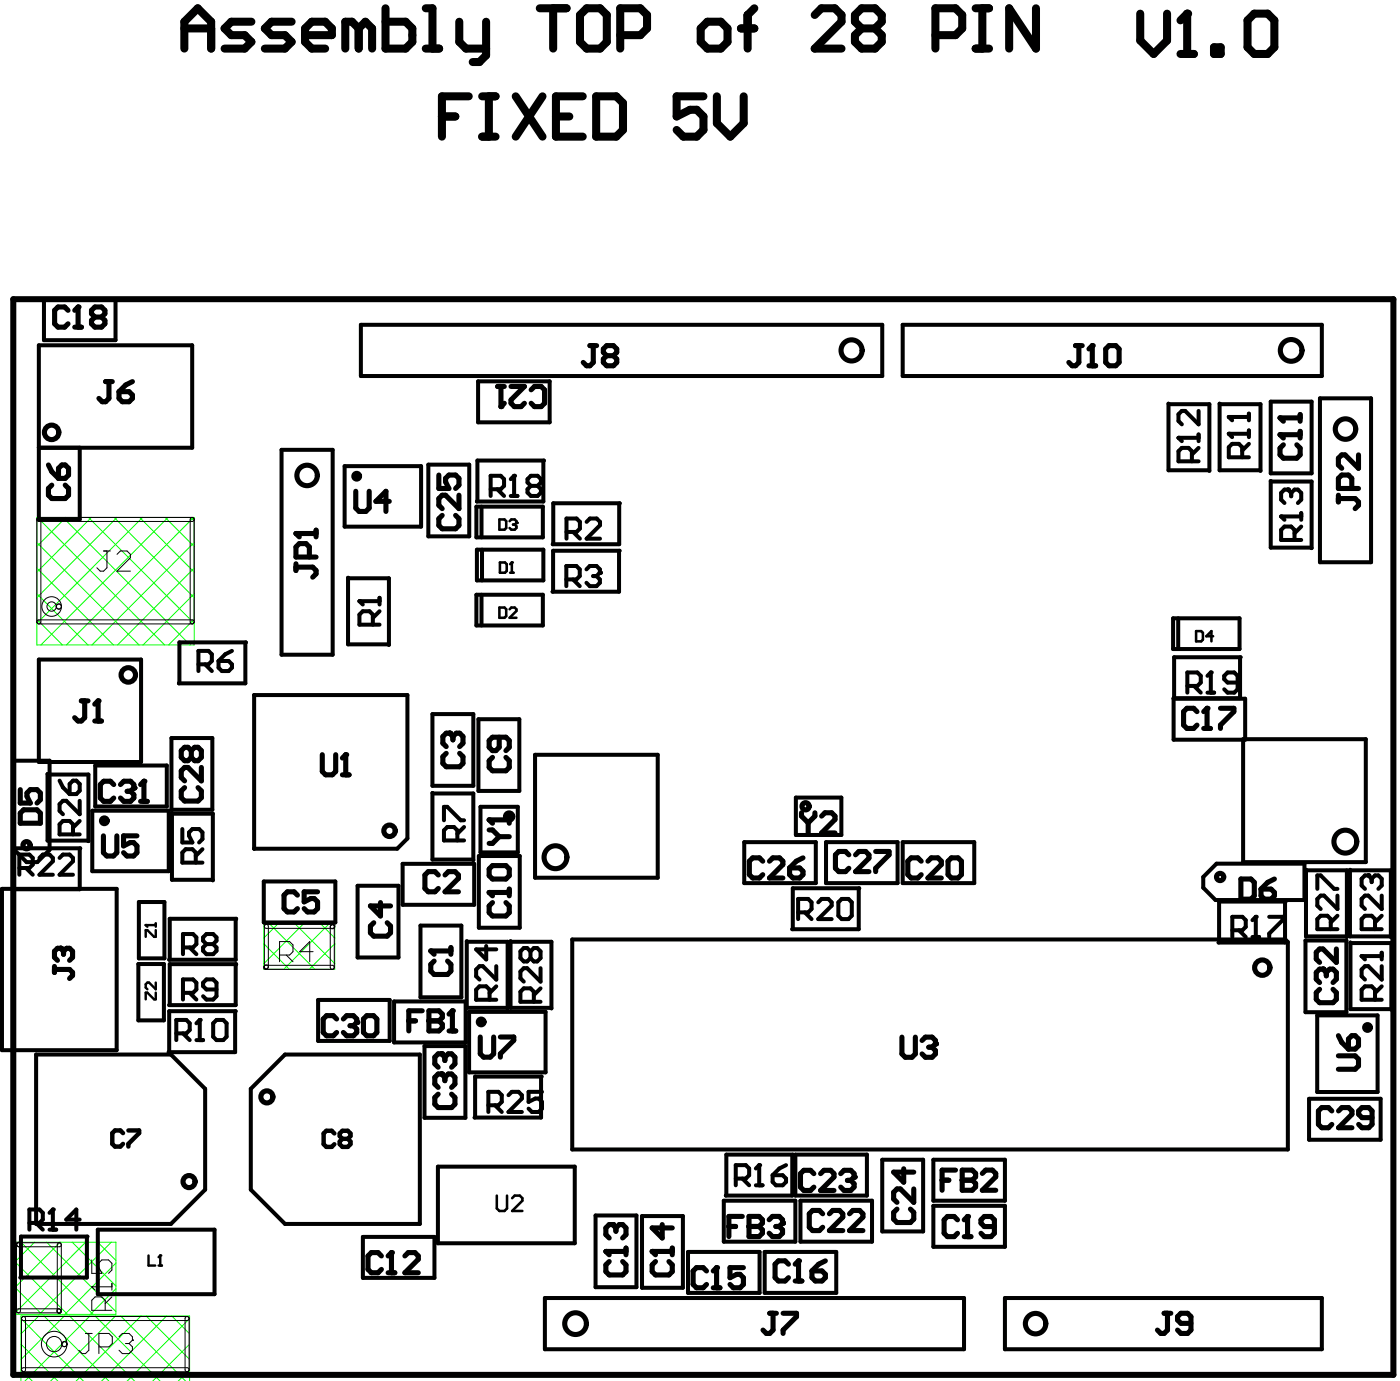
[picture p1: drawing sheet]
<svg xmlns="http://www.w3.org/2000/svg" width="231mm" height="228mm" viewBox="0 0 231 228" stroke-linecap="round" stroke-linejoin="round" font-family="sans-serif">
<g fill="none" stroke="#0f0" stroke-width=".17">
<path d="M6.1 85.4h26v21h-26zM6.1 98l8.4 8.4M6.1 93.8l12.6 12.6M6.1 89.5l16.9 16.9M6.2 85.4l21 21M6.7 85.4l-.6 .6M10.4 85.4l21 21M10.9 85.4l-4.8 4.8M14.6 85.4l17.5 17.5M15.1 85.4l-9 9M18.8 85.4l13.3 13.2M19.3 85.4l-13.2 13.2"/>
<path d="M23 85.4l9.1 9M23.5 85.4l-17.4 17.5M27.3 85.4l4.8 4.8M27.7 85.4l-21 21M31.5 85.4l.6 .6M32 85.4l-21 21M32.1 98l-8.5 8.4M32.1 93.8l-12.7 12.6M32.1 89.5l-16.9 16.9M6.1 102.2l4.2 4.2M32.1 102.2l-4.3 4.2M43.5 152.5h11.8v7.5h-11.8z"/>
<path d="M43.5 155.7l4.3 4.3M44.6 152.5l7.4 7.5M45.8 152.5l-2.3 2.3M48.8 152.5l6.5 6.5M50 152.5l-6.5 6.5M53 152.5l2.3 2.3M54.2 152.5l-7.4 7.5M55.3 155.7l-4.3 4.3M2.7 205h16.4v11.9h-16.4zM2.7 212.7l4.2 4.2M2.7 208.4l8.4 8.5M3.5 217.6l10.3 10.3"/>
<path d="M3.5 205l11.9 11.9M5.7 205l-3 3M6.4 217.2l-2.9 2.9M7.3 217.2l10.7 10.7M7.7 205l11.4 11.5M9.9 205l-7.2 7.2M10.6 217.2l-7.1 7.1M11.5 217.2l10.7 10.7M11.9 205l7.2 7.2M14.1 205l-11.4 11.5M14.8 217.2l-10.7 10.7M15.7 217.2l10.8 10.7"/>
<path d="M16.1 205l3 3M18.4 205l-11.9 11.9M19.1 217.2l-10.8 10.7M19.1 212.7l-4.2 4.2M19.1 208.4l-8.4 8.5M19.9 217.2l10.8 10.7M23.3 217.2l-10.8 10.7M24.1 217.2l7.2 7.1M27.5 217.2l-10.8 10.7M28.3 217.2l3 2.9M31.3 217.6l-10.3 10.3M3.5 227.9v-10.7h27.8v10.7"/>
<path d="M3.5 226l1.9 1.9M3.5 221.8l6.1 6.1M31.3 226l-1.9 1.9M31.3 221.8l-6.1 6.1"/>
</g>
<path d="M2.2 49.4h227.8v177.5h-227.8z" fill="none" stroke="#000" stroke-width="1"/>
<g fill="none" stroke="#000" stroke-width=".66">
<path d="M7.3 49.4h11.8v6.7h-11.8zM59.6 53.6h86v8.5h-86zM149 53.6h69.2v8.5h-69.2zM6.4 73.9h25.3v-16.9h-25.3v28.7h6.8v-11.8M46.5 74.2h8.4v33.8h-8.4zM56.9 76.9h12.6v10h-12.6zM70.7 76.7h6.7v11.8h-6.7zM78.8 76h11l-.1 .1v6.7h-11l.1-.1zM78.9 62.9h11.8v6.8h-11.8zM84.3 79.1l.6-.6v3.3M192.9 66.6v.1h6.7v11l-.1-.1h-6.6zM196.7 76.1v-1.6l-.5-.6h-1.1l-.6 .6v1.6h3.3"/>
<path d="M197.8 67.8v2.2l-2.2-2.2h-.5l-.6 .6v1.1l.6 .5M197.8 72.2h-3.3l.6 .6M197.8 73.9l-1.1 1.1M197.8 71.7v1.1M201.3 66.6l.1 .1h6.6v11v-.1h-6.7zM205 75.5v-1.7l-.5-.6h-1.1l-.6 .6v1.7h3.3M206.1 71.6h-3.3l.6 .5M206.1 73.2l-1.1 1.2M206.1 68.3v1.1M206.1 71v1.1M206.1 68.8h-3.3l.6 .6M209.7 79.4l.1 .1h6.7v11l-.1-.1h-6.7z"/>
<path d="M209.7 66.3h6.8v11.8h-6.8zM217.9 65.7h8.4v27.1h-8.4zM57.4 95.3l.1 .1h6.7v11l-.1-.1h-6.7zM62.6 99.2h-3.3l.6 .6M62.6 98.6v1.2M78.6 98.1h11v5.1h-11zM78.6 83.6h11v5.1h-11zM78.7 90.7h11v5.1h-11zM79.5 83.6v5.1M79.5 98.1v5.1M79.6 90.7v5.1M81 80.7h1.6l.6-.5v-1.1l-.6-.6h-1.6v3.3"/>
<path d="M82.1 80.7l1.1 1.1M84.3 81.8h1.1M87.6 80.2l-.5-.6v-.5l.5-.6h1.1l.6 .6v.5l-.6 .6M87.6 80.2l-.5 .5v.6l.5 .5h1.1l.6-.5v-.6l-.6-.5M87.6 80.2h1.1M91.3 90.9h11l-.1 .1v6.6h-11h.1zM91.3 83h11l-.1 .1v6.7h-11l.1-.1zM93.5 95.6h1.6l.6-.5v-1.1l-.6-.6h-1.6v3.3M93.5 87.8h1.7l.5-.6v-1.1l-.5-.5h-1.7v3.3M94.6 95.6l1.1 1.1M94.6 87.8l1.1 1.1M96.8 94l.5-.6h1.2l.5 .6v.5l-.5 .6"/>
<path d="M96.8 86.1l.6-.5h1.1l.5 .5v.6l-2.2 2.2h2.2M97.9 95.1h.6M98.5 95.1l.5 .5v.6l-.5 .5h-1.2l-.5-.5M213.1 81.3l-.5-.5h-.6l-.6 .5v1.2l.6 .5M213.1 81.3l.6-.5h.5l.6 .5v1.2l-.6 .5M213.1 81.3v.6M213.7 89.1v-1.7l-.6-.5h-1.1l-.6 .5v1.7h3.4M214.8 85.2h-3.4l.6 .6M214.8 86.9l-1.1 1.1M214.8 84.7v1.1M6.4 108.8h16.9v16.9h-16.9zM29.6 106h11l-.1 .1v6.7h-11l.1-.1z"/>
<path d="M32.8 109.6h1.6l.6-.5v-1.1l-.6-.6h-1.6v3.3M33.9 109.6l1.1 1.1M36.1 109.1h1.6l.6 .5v.6l-.6 .5h-1.1l-.5-.5zM38.3 107.4l-1.1 .6-1.1 1.1M42 114.7h25.2v23.7l-1.6 1.7h-23.7zM42 114.7h-.1M61.5 103.1v-1.7l-.5-.5h-1.1l-.6 .5v1.7h3.3M62.6 100.9l-1.1 1.1M71.4 117.8h6.7v11.9h-6.7zM79 118.7h6.7v11.8h-6.7zM193.6 102h11v5.1h-11zM193.7 115.3h11.8v6.8h-11.8z"/>
<path d="M193.8 108.5h11h-.1v6.7h-11l.1-.1zM194.5 102v5.1M196 113.2h1.6l.6-.6v-1.1l-.6-.5h-1.6v3.3M197.1 113.2l1.1 1.1M199.3 111.5l.5-.5v3.3M199.3 114.3h1.1M204.3 112.6h-1.7l-.5-.5v-.6l.5-.5h1.1l.6 .5v2.2l-.6 .6h-1.1l-.5-.6M2.2 125.5h6v14.7l-2 2.1h-1.8l-2.2-2.2zM2.3 140h10.9v.1v6.6h-11h.1zM7.8 127.7l.1 .1h6.7v11l-.1-.1h-6.7zM9.8 128.8l.6 1.1 1.1 1.1M12 128.8h.6l.6 .6v1.1l-.6 .5h-1.1v-1.6z"/>
<path d="M12 137.7v-1.7l-.5-.5h-1.1l-.6 .5v1.7h3.4M13.2 132.2v2.2l-2.3-2.2h-.5l-.6 .5v1.1l.6 .6M13.2 135.5l-1.2 1.1M15.2 133.8h12.7v10h-12.7zM15.7 126.3h11.8v6.8h-11.8zM28.3 121.8h6.7v11.8h-6.7zM28.4 134.2l.1 .1h6.6v11l-.1-.1h-6.6zM30.1 136.8v2.2h1.7l-.6-1.1v-.5l.6-.6h1.1l.5 .6v1.1l-.5 .5M71.4 130.9h.1h6.6v11l-.1-.1h-6.6zM73.3 135.4v-2.3h.5l2.2 2.3h.6M75.5 138.7v-1.7l-.6-.5h-1.1l-.5 .5v1.7h3.3M76.6 136.5l-1.1 1.1"/>
<path d="M79.3 133.1h6.2v7.6h-6.2zM88.3 124.6h20.3v20.2h-20.3zM122.8 139h11.8v6.7h-11.8zM131.4 131.6h7.5v6.2h-7.5zM136.3 139h11.8v6.7h-11.8zM149 139h11.8v6.7h-11.8zM205.2 122h20.2v20.3h-20.2zM.3 146.7h19v26.6h-19zM3.2 143.2h1.7l.5-.5v-1.1l-.5-.6h-1.7v3.4M4.3 143.2l1.1 1.2M6.5 141.6l.6-.6h1.1l.5 .6v.5l-2.2 2.3h2.2M9.8 141.6l.6-.6h1.1l.5 .6v.5l-2.2 2.3h2.2"/>
<path d="M22.8 159.1h4.3v9.3h-4.3zM22.9 148.9h4.2v9.3h-4.2zM28 151.6h11l-.1 .1v6.7h-11l.1-.1zM28 159.1h11l-.1 .1v6.7h-11l.1-.1zM30.2 156.4h1.7l.5-.6v-1.1l-.5-.6h-1.7v3.4M31.3 156.4l1.1 1.1M32.3 142.4v-1.7l-.5-.6h-1.2l-.5 .6v1.7h3.3M33.4 140.1l-1.1 1.1M34.1 155.8l-.6-.6v-.5l.6-.6h1.1l.5 .6v.5l-.5 .6M34.1 155.8l-.6 .6v.5l.6 .6h1.1l.5-.6v-.5l-.5-.6M34.1 155.8h1.1M43.5 145.5h11.8v6.7h-11.8z"/>
<path d="M59 146.2h6.8v11.8h-6.8zM66.5 142.5h11.8v6.8h-11.8zM69.4 152.7h6.7v11.9h-6.7zM77 155.3l.1 .1h6.7v11l-.1-.1h-6.7zM79 141.3h6.8v11.8h-6.8zM80.2 156.1v2.2l-1.6-1.6h3.3M81.9 159.4v2.3l-2.2-2.3h-.6l-.5 .6v1.1l.5 .6M84.3 155.3v.1h6.7v11l-.1-.1h-6.6zM87.6 157l-.6-.6h-.6l-.5 .6v1.1l.5 .6h.6l.6-.6M87.6 157l.5-.6h.6l.5 .6v1.1l-.5 .6h-.6l-.5-.6M87.6 157v1.1M89.2 159.8v2.2l-2.2-2.2h-.6l-.5 .5v1.1l.5 .6"/>
<path d="M94.4 155h117.7l.5 .5v34.2h-118.2zM130.9 146.6h10.9l-.1 .1v6.6h-10.9h.1zM131.7 150.6h1.7l.5-.6v-1.1l-.5-.6h-1.7v3.4M132.8 150.6l1.1 1.1M135.1 148.9l.5-.6h1.1l.6 .6v.6l-2.2 2.2h2.2M138.9 148.3h1.1l.6 .6v2.2l-.6 .6h-1.1l-.5-.6v-2.2zM200.8 142.5h14.5v6h-14.7l-2-2v-1.8zM201.2 148.8h11l-.1 .1v6.6h-11h.1zM203.4 153.5h1.7l.5-.5v-1.2l-.5-.5h-1.7v3.3M204.5 153.5l1.1 1.1M206.7 151.8l.6-.5v3.3M206.7 154.6h1.1"/>
<path d="M209.5 151.3h2.2v.5l-2.2 2.3v.5M215.5 155.2h6.7v11.8h-6.7zM215.6 143.5v.1h6.7v11l-.1-.1h-6.6zM217.4 146.7v-2.2h.6l2.2 2.2h.5M219.6 153.3v-1.6l-.5-.6h-1.1l-.6 .6v1.6h3.3M220.7 147.8v2.2l-2.2-2.2h-.5l-.6 .5v1.2l.6 .5M220.7 151.1l-1.1 1.1M222.8 143.5l.1 .1h6.7v11l-.1-.1h-6.7zM222.9 155.5l.1 .1h6.6v11v-.1h-6.7zM226.4 145l-.6-.5h-.5l-.6 .5v1.1l.6 .6M226.4 145l.5-.5h.6l.6 .5v1.1l-.6 .6M226.4 145v.6"/>
<path d="M226.9 153.3v-1.6l-.5-.6h-1.1l-.6 .6v1.6h3.4M228.1 147.8v2.2l-2.3-2.2h-.5l-.6 .5v1.2l.6 .5M228.1 159.4v2.3l-2.3-2.3h-.5l-.6 .6v1.1l.6 .6M228.1 157.2v1.1M228.1 157.8h-3.4l.6 .5M228.1 151.1l-1.2 1.1M6 174h22.2l5.7 5.7v16.6l-5.7 5.7h-22.2zM27.9 166.9h11l-.1 .1v6.6h-11l.1-.1zM29.1 170.5h1.7l.5-.5v-1.1l-.5-.6h-1.7v3.3M30.2 163.8h1.7l.5-.5v-1.1l-.5-.6h-1.7v3.3M30.2 170.5l1.1 1.1M31.3 163.8l1.1 1.1"/>
<path d="M32.4 168.9l.6-.6v3.3M32.4 171.6h1.1M35.7 163.3h-1.6l-.6-.6v-.5l.6-.6h1.1l.5 .6v2.2l-.5 .5h-1.1l-.6-.5M35.7 168.3h1.1l.6 .6v2.2l-.6 .5h-1.1l-.5-.5v-2.2zM47 174h22.3v28h-22.3l-5.6-5.7v-16.6zM52.5 165h11.8v6.8h-11.8zM65 165.3h11.9v6.7h-11.9zM70.1 172.6h6.7v11.9h-6.7zM77.4 167h12.6v10h-12.6zM78.4 177.7h11h-.1v6.7h-11l.1-.1zM80.8 165v-1.7l-.6-.5h-1.1l-.5 .5v1.7h3.3M81.9 162.8l-1.1 1.1"/>
<path d="M88.1 165.3v-1.6l-.5-.6h-1.2l-.5 .6v1.6h3.3M89.2 163.1l-1.1 1.1M217.4 167.6h10v12.6h-10zM226.9 165v-1.7l-.5-.5h-1.1l-.6 .5v1.7h3.4M228.1 162.8l-1.2 1.1M72.3 192.5h22.6v12.7h-22.6zM80.6 182.4h1.7l.5-.6v-1.1l-.5-.5h-1.7v3.3M81.7 182.4l1.1 1.1M83.9 180.7l.6-.5h1.1l.5 .5v.6l-2.2 2.2h2.2M89.5 180.2h-2.3v1.6l1.1-.5h.6l.6 .5v1.1l-.6 .6h-1.1l-.6-.6M119.5 198.1h11.8v6.8h-11.8zM119.9 190.5h11l-.1 .1v6.7h-11l.1-.1z"/>
<path d="M121.4 194.5h1.7l.5-.6v-1.1l-.5-.5h-1.7v3.3M122.5 194.5l1.1 1.1M124.8 192.8l.5-.5v3.3M124.8 195.6h1.1M127.5 193.9h1.7l.5 .6v.5l-.5 .6h-1.1l-.6-.6zM129.7 192.3l-1.1 .5-1.1 1.1M131.3 190.5h11.8v6.8h-11.8zM132.1 198.1h11.8v6.8h-11.8zM145.6 191.4h6.8v11.8h-6.8zM154.1 191.4h11.8v6.7h-11.8zM154.1 199h11.8v6.7h-11.8zM216.1 181.3h11.8v6.8h-11.8z"/>
<path d="M3.5 204.1h10.9h-.1v6.7h-10.9l.1-.1zM4.9 201.8h1.6l.6-.5v-1.2l-.6-.5h-1.6v3.3M6 201.8l1.1 1.1M8.2 202.9h1.1M8.2 200.1l.5-.5v3.3M13.2 201.3h-2.3l1.7-1.7v3.3M16.1 202.9h19.3v10.7h-19.3zM59.9 204.1h11.8v6.8h-11.8zM89.9 214.2h69.2v8.5h-69.2zM98.3 200.6h6.7v11.8h-6.7zM106 200.7h6.7v11.8h-6.7zM113.6 206.6h11.8v6.8h-11.8z"/>
<path d="M126.2 206.6h11.8v6.8h-11.8zM165.9 214.2h52.3v8.5h-52.3z"/>
</g>
<g fill="none" stroke="#000" stroke-width=".17">
<path d="M6.2 85.4h25.5a.33 .33 0 0 1 .4 .3 .33 .33 0 0 1-.4 .4h-25.3a.33 .33 0 0 1-.3-.3 .33 .33 0 0 1 .1-.4zM6.2 85.4a.33 .33 0 0 1 .5 .3v16.9a.33 .33 0 0 1-.3 .4 .33 .33 0 0 1-.3-.4v-16.9zM17.1 90.9h1.1M17.7 90.9v2.8l-.6 .6h-.6l-.5-.6M19.3 91.5l.6-.6h1.1l.5 .6v.5l-2.2 2.3h2.2M31.6 85.4a.33 .33 0 0 1 .5 .3v16.9a.33 .33 0 0 1-.4 .4 .33 .33 0 0 1-.3-.4v-16.9zM6.2 102.3h25.5a.33 .33 0 0 1 .4 .3 .33 .33 0 0 1-.4 .4h-25.3a.33 .33 0 0 1-.3-.3 .33 .33 0 0 1 .1-.4zM43.7 159.3h11.1a.33 .33 0 0 1 .4 .3 .33 .33 0 0 1-.4 .4h-10.9a.33 .33 0 0 1-.3-.3 .33 .33 0 0 1 .1-.4zM43.8 152.6a.33 .33 0 0 1 .5 .3v6.6a.33 .33 0 0 1-.3 .4 .33 .33 0 0 1-.4-.4v-6.6zM43.8 152.6l11.1-.1a.33 .33 0 0 1 .4 .4 .33 .33 0 0 1-.4 .3h-10.9a.33 .33 0 0 1-.4-.2 .33 .33 0 0 1 .2-.4zM46.1 157.6h1.7l.6-.6v-1.1l-.6-.5h-1.7v3.3M47.2 157.6l1.2 1.1"/>
<path d="M51.7 157h-2.2l1.6-1.6v3.3M54.7 152.7a.33 .33 0 0 1 .5 .3v6.6a.33 .33 0 0 1-.4 .4 .33 .33 0 0 1-.3-.4v-6.6zM2.9 216h6.8a.33 .33 0 0 1 .3 .3 .33 .33 0 0 1-.3 .3h-6.7a.33 .33 0 0 1-.3-.2 .33 .33 0 0 1 .2-.4zM2.9 205a.33 .33 0 0 1 .5 .3v11a.33 .33 0 0 1-.4 .3 .33 .33 0 0 1-.3-.3v-11zM3 205.1h6.8a.33 .33 0 0 1 .3 .3 .33 .33 0 0 1-.3 .3h-6.7a.33 .33 0 0 1-.3-.2 .33 .33 0 0 1 .2-.4zM3.7 217.3h27.2a.33 .33 0 0 1 .3 .3 .33 .33 0 0 1-.3 .3h-27a.33 .33 0 0 1-.3-.2 .33 .33 0 0 1 .1-.4zM3.7 217.3a.33 .33 0 0 1 .5 .3v8.4a.33 .33 0 0 1-.3 .4 .33 .33 0 0 1-.4-.4v-8.4zM9.6 205.1a.33 .33 0 0 1 .5 .3v11a.33 .33 0 0 1-.3 .3 .33 .33 0 0 1-.3-.3v-11zM15.1 212.4h.1M15.1 207.9v2.2h1.7l-.5-1.1v-.5l.5-.6h1.1l.6 .6v1.1l-.6 .5M15.1 212.4l.6 .5M15.1 212.4h3.4"/>
<path d="M17.4 216.2v-1.6l-.6-.6h-1.1l-.6 .6v1.6h3.4M18.5 214l-1.1 1.1M18.5 211.8v1.1M30.7 217.3a.33 .33 0 0 1 .5 .3v8.4a.33 .33 0 0 1-.3 .4 .33 .33 0 0 1-.4-.4v-8.4zM3.7 225.7h27.2a.33 .33 0 0 1 .3 .3 .33 .33 0 0 1-.3 .4h-27a.33 .33 0 0 1-.3-.3 .33 .33 0 0 1 .1-.4zM14.1 220h1.1M14.7 220v2.8l-.6 .6h-.5l-.6-.6M16.3 222.3h1.7l.5-.6v-1.1l-.5-.6h-1.7v3.4M19.6 220.6l.6-.6h1.1l.6 .6v.6M20.7 221.7h.6M21.3 221.7l.6 .6v.5l-.6 .6h-1.1l-.6-.6M21.9 221.2h.1"/>
<path d="M21.9 221.2l-.6 .5"/>
<circle cx="8.5" cy="100.1" r="1.62"/>
<circle cx="8.5" cy="100.1" r=".77"/>
<circle cx="9.7" cy="100.1" r=".42"/>
<circle cx="43.9" cy="159.6" r=".37"/>
<circle cx="54.9" cy="152.9" r=".37"/>
<circle cx="3.1" cy="205.3" r=".37"/>
<circle cx="9.8" cy="216.3" r=".37"/>
<circle cx="8.9" cy="221.8" r="2.11"/>
<circle cx="8.9" cy="221.8" r="1.27"/>
<circle cx="10.6" cy="221.8" r=".42"/>
</g>
<g fill="none" stroke="#000" stroke-width=".84">
<path d="M11.2 51.2l-.5-.5h-1.1l-.6 .5v2.2l.6 .6h1.1l.5-.6M12.3 54h1.1M12.3 51.2l.6-.5v3.3M15.7 52.3l-.6-.5v-.6l.6-.5h1.1l.5 .5v.6l-.5 .5M15.7 52.3l-.6 .6v.5l.6 .6h1.1l.5-.6v-.5l-.5-.6M15.7 52.3h1.1M97.4 57h1.1M97.9 57v2.8l-.5 .6h-.6l-.5-.6M100.1 58.7l-.5-.6v-.5l.5-.6h1.1l.6 .6v.5l-.6 .6M100.1 58.7l-.5 .6v.5l.5 .6h1.1l.6-.6v-.5l-.6-.6M100.1 58.7h1.1M177.5 57h1.1"/>
<path d="M178.1 57v2.8l-.6 .6h-.5l-.6-.6M179.7 57.6l.6-.6v3.4M183 57h1.2l.5 .6v2.2l-.5 .6h-1.2l-.5-.6v-2.2zM8 76.7l.5 1.1 1.2 1.1M10.2 76.7h.6l.5 .6v1.1l-.5 .5h-1.1v-1.6zM17.4 63h1.1M18 63v2.7l-.6 .6h-.5l-.6-.6M19.6 64.6h1.7l.6 .6v.5l-.6 .6h-1.1l-.6-.6zM21.9 63l-1.1 .5-1.2 1.1M72.4 78.4v2.2h1.7l-.6-1.1v-.6l.6-.5h1.1l.6 .5v1.2l-.6 .5M82.1 63.8h1.1M82.7 63.8v3.3l.5-.6"/>
<path d="M84.3 63.8h2.3l-2.3 2.2v.5l.6 .6h1.1l.6-.6M87.7 64.3l.5-.5h1.1l.6 .5v2.2l-.6 .6h-1.1l-.5-.6M179.7 60.4h1.1M211.8 73.4l-.5 .6v1.1l.5 .5h2.2l.6-.5v-1.1l-.6-.6M214.6 68.4v1.1M214.6 71.2v1.1M214.6 71.7h-3.3l.5 .6M214.6 69h-3.3l.5 .5M224.2 75.1v2.2l-2.2-2.2h-.5l-.6 .5v1.1l.6 .6M8.5 80.1l-.5 .5v1.1l.5 .6h2.3l.5-.6v-1.1l-.5-.5M48.8 93v1.1M48.8 93.6h2.8l.6 .5v.6l-.6 .6"/>
<path d="M51.1 91.9v-1.6l-.6-.6h-1.1l-.6 .6v1.6h3.4M52.2 87.5v1.1M52.2 88h-3.4l.6 .6M58.7 81.1v2.7l.6 .6h1.1l.5-.6v-2.7M64.3 82.7h-2.3l1.7-1.6v3.3M73 85l-.6 .6v1.1l.6 .6h2.2l.6-.6v-1.1l-.6-.6M75.8 81.7v2.2l-2.3-2.2h-.5l-.6 .6v1.1l.6 .5M220.9 81.7v1.1M220.9 82.3h2.8l.5 .5v.6l-.5 .5M223.1 80.6v-1.7l-.5-.5h-1.1l-.6 .5v1.7h3.3M13.4 115.7h1.1M14 115.7v2.7l-.6 .6h-.5l-.6-.6"/>
<path d="M15.6 119h1.1M15.6 116.2l.6-.5v3.3M197.6 117.4l-.6-.5h-1.1l-.5 .5v2.3l.5 .5h1.1l.6-.5M198.7 117.4l.5-.5v3.3M201.4 116.9h2.3v.5l-2.3 2.3v.5M3.3 130.3v2.2h1.7l-.5-1.1v-.5l.5-.6h1.1l.6 .6v1.1l-.6 .5M3.9 133.6h2.2l.6 .6v1.7h-3.4v-1.7zM17.1 137.9v2.8l.5 .6h1.1l.6-.6v-2.8M18.8 129.5l-.6-.6h-1.1l-.5 .6v2.2l.5 .5h1.1l.6-.5M19.9 129.5l.5-.6h1.1l.6 .6v.5l-.6 .6M21 130.6h.5M21.5 130.6l.6 .5v.6l-.6 .5h-1.1l-.5-.5"/>
<path d="M22.6 137.9h-2.2v1.7l1.1-.6h.6l.5 .6v1.1l-.5 .6h-1.2l-.5-.6M23.2 132.2h1.1M23.2 129.5l.6-.6v3.3M30.5 130l-.6 .5v1.1l.6 .6h2.2l.5-.6v-1.1l-.5-.5M31.6 123.9l-.6-.6h-.5l-.6 .6v1.1l.6 .5h.5l.6-.5M31.6 123.9l.5-.6h.6l.5 .6v1.1l-.5 .5h-.6l-.5-.5M31.6 123.9v1.1M33.2 126.6v2.3l-2.2-2.3h-.5l-.6 .6v1.1l.6 .6M53.2 124.5v2.8l.5 .6h1.2l.5-.6v-2.8M56.5 127.9h1.1M56.5 125.1l.6-.6v3.4M73.6 124.3l-.5 .6v1.1l.5 .5h2.3l.5-.5v-1.1l-.5-.6"/>
<path d="M74.8 121.5l-.6-.5h-.6l-.5 .5v1.2l.5 .5M74.8 121.5l.5-.5h.6l.5 .5v1.2l-.5 .5M74.8 121.5v.6M80.7 137h.6l1.1 1.1M81.3 125l-.6 .5v1.1l.6 .6h2.2l.6-.6v-1.1l-.6-.5M82.4 121.7v1.6l-.6 .6h-.5l-.6-.6v-1.1l.6-.5h2.2l.6 .5v1.1l-.6 .6M82.4 138.1l-1.1 1.1h-.6M82.4 138.1h1.7M84.1 134.7v1.2M84.1 135.3h-3.4l.6 .6M132.3 134.1v.6l1.1 1.1M133.4 135.8v1.7"/>
<path d="M134.5 134.1v.6l-1.1 1.1M135.6 134.7l.6-.6h1.1l.5 .6v.5l-2.2 2.3h2.2M198.7 120.2h1.1M9 159.5v1M9 160h2.5l.5 .5v.5l-.5 .5M10.5 157l-.5-.5h-.5l-.5 .5v1l.5 .5M10.5 157l.5-.5h.5l.5 .5v1l-.5 .5M10.5 157v.5M49.1 147.7l-.6-.5h-1.1l-.5 .5v2.2l.5 .6h1.1l.6-.6M52.4 147.2h-2.2v1.6l1.1-.5h.6l.5 .5v1.1l-.5 .6h-1.1l-.6-.6M61.7 152.3l-.6 .5v1.1l.6 .6h2.2l.6-.6v-1.1l-.6-.5M62.8 148.9v2.3l-1.7-1.7h3.4"/>
<path d="M71.7 158.6l-.6 .5v1.2l.6 .5h2.2l.5-.5v-1.2l-.5-.5M72.3 144.4l-.5-.6h-1.1l-.6 .6v2.2l.6 .6h1.1l.5-.6M73.5 144.4l.5-.6h1.1l.6 .6v.5l-2.2 2.3h2.2M74.4 156.4v1.1M74.4 156.9h-3.3l.6 .6M81.3 142.8h2.2l.6 .6v1.1l-.6 .6h-2.2l-.6-.6v-1.1zM81.3 148.9l-.6 .6v1.1l.6 .6h2.2l.6-.6v-1.1l-.6-.6M84.1 146.7v1.1M84.1 147.3h-3.4l.6 .5M125.9 142.1l-.6-.5h-1.1l-.5 .5v2.2l.5 .6h1.1l.6-.6M127 142.1l.6-.5h1.1l.5 .5v.6l-2.2 2.2h2.2M130.3 143.2h1.7l.5 .6v.5l-.5 .6h-1.1l-.6-.6z"/>
<path d="M132.5 141.6l-1.1 .5-1.1 1.1M140.1 141.1l-.6-.6h-1.1l-.5 .6v2.2l.5 .5h1.1l.6-.5M141.2 141.1l.6-.6h1.1l.5 .6v.5l-2.2 2.2h2.2M144.5 140.5h2.2v.6l-2.2 2.2v.5M152 142.1l-.5-.5h-1.1l-.6 .5v2.2l.6 .6h1.1l.5-.6M153.2 142.1l.5-.5h1.1l.6 .5v.6l-2.2 2.2h2.2M157 141.6h1.1l.6 .5v2.2l-.6 .6h-1.1l-.5-.6v-2.2zM204.8 145.1h1.7l.5 .5v2.2l-.5 .6h-1.7zM208.1 146.7h1.7l.5 .6v.5l-.5 .6h-1.1l-.6-.6zM210.3 145.1l-1.1 .5-1.1 1.1M220.6 156.6v2.2l-2.2-2.2h-.6l-.6 .6v1.1l.6 .5M55.6 168.2l-.6-.6h-1.1l-.6 .6v2.2l.6 .5h1.1l.6-.5"/>
<path d="M56.7 168.2l.5-.6h1.1l.6 .6v.5l-.6 .6M57.8 169.3h.5M58.3 169.3l.6 .5v.6l-.6 .5h-1.1l-.5-.5M60.5 167.6h1.1l.6 .6v2.2l-.6 .5h-1.1l-.5-.5v-2.2zM67.5 168.5h1.1M69.7 166.8h-2.2v3.3M70.8 166.8h1.7l.5 .6v.5l-.5 .6 .5 .5v.6l-.5 .5h-1.7zM70.8 168.5h1.7M73.4 174.5l-.5-.6h-.6l-.5 .6v1.1l.5 .5M73.4 177.8l-.5-.6h-.6l-.5 .6v1.1l.5 .5M73.4 174.5l.6-.6h.5l.6 .6v1.1l-.6 .5M73.4 177.8l.6-.6h.5l.6 .6v1.1l-.6 .5"/>
<path d="M73.4 174.5v.5M73.4 177.8v.5M74.1 170.1h1.1M74.1 167.4l.6-.6v3.3M79.3 171.1v2.8l.5 .6h1.1l.6-.6v-2.8M82.6 171.1h2.2v.6l-2.2 2.2v.6M148.9 171.1v2.8l.5 .6h1.1l.6-.6v-2.8M152.2 171.7l.5-.6h1.1l.6 .6v.6l-.6 .5M153.3 172.8h.5M153.8 172.8l.6 .6v.5l-.6 .6h-1.1l-.5-.6M217.8 163.3l-.6 .5v1.1l.6 .6h2.2l.6-.6v-1.1l-.6-.5M218.9 160.5l-.5-.6h-.6l-.6 .6v1.1l.6 .5"/>
<path d="M218.9 160.5l.6-.6h.5l.6 .6v1.1l-.6 .5M218.9 160.5v.5M220.9 174.2h2.8l.5 .6v1.1l-.5 .6h-2.8M220.9 170.9l.6 1.1 1.1 1.1M223.1 170.9h.6l.5 .6v1.1l-.5 .5h-1.1v-1.6zM72.3 180.6l-.5 .5v1.1l.5 .6h2.2l.6-.6v-1.1l-.6-.5M134.3 193.7l-.5-.6h-1.1l-.6 .6v2.2l.6 .6h1.1l.5-.6M135.4 193.7l.6-.6h1.1l.6 .6v.5l-2.3 2.3h2.3M138.8 193.7l.5-.6h1.1l.6 .6v.5l-.6 .6M139.9 194.8h.5M140.4 194.8l.6 .5v.6l-.6 .6h-1.1l-.5-.6M148 199.5l-.5 .6v1.1l.5 .5h2.3l.5-.5v-1.1l-.5-.6"/>
<path d="M149.2 192.9v2.2l-1.7-1.7h3.3M150.8 196.2v2.2l-2.2-2.2h-.6l-.5 .6v1.1l.5 .5M155.5 194.8h1.1M157.7 193.1h-2.2v3.3M158.8 193.1h1.7l.5 .5v.6l-.5 .6 .5 .5v.6l-.5 .5h-1.7zM158.8 194.8h1.7M162.1 193.6l.6-.5h1.1l.5 .5v.6l-2.2 2.2h2.2M219.8 183.3l-.5-.5h-1.1l-.6 .5v2.2l.6 .6h1.1l.5-.6M220.9 183.3l.6-.5h1.1l.5 .5v.6l-2.2 2.2h2.2M226.5 184.4h-1.7l-.6-.5v-.6l.6-.5h1.1l.6 .5v2.2l-.6 .6h-1.1l-.6-.6M63 207.3l-.6-.6h-1.1l-.6 .6v2.2l.6 .5h1.1l.6-.5M64.1 210h1.1"/>
<path d="M64.1 207.3l.5-.6v3.3M66.8 207.3l.6-.6h1.1l.5 .6v.5l-2.2 2.2h2.2M100.6 208.2l-.6 .5v1.1l.6 .6h2.2l.5-.6v-1.1l-.5-.5M101.7 202.6l-.6-.5h-.5l-.6 .5v1.1l.6 .6M101.7 202.6l.5-.5h.6l.5 .5v1.1l-.5 .6M101.7 202.6v.6M103.3 206v1.1M103.3 206.5h-3.3l.6 .6M108.2 208.2l-.6 .5v1.1l.6 .6h2.2l.6-.6v-1.1l-.6-.5M109.3 202.1v2.2l-1.7-1.7h3.4M111 206.5h-3.4l.6 .6M111 206v1.1"/>
<path d="M116.6 209.7l-.5-.5h-1.1l-.6 .5v2.3l.6 .5h1.1l.5-.5M117.7 212.5h1.1M117.7 209.7l.6-.5v3.3M120.3 202.4h1.1M122.5 200.7h-2.2v3.4M122.7 209.2h-2.2v1.6l1.1-.5h.5l.6 .5v1.2l-.6 .5h-1.1l-.5-.5M123.6 200.7h1.7l.5 .6v.5l-.5 .6 .5 .6v.5l-.5 .6h-1.7zM123.6 202.4h1.7M126.9 201.3l.6-.6h1.1l.6 .6v.5l-.6 .6M127 216.7h1.1M127.6 216.7v2.8l-.6 .5h-.5l-.6-.5M128.1 202.4h.5"/>
<path d="M128.6 202.4l.6 .6v.5l-.6 .6h-1.1l-.6-.6M129.3 216.7h2.2v.6l-2.2 2.2v.5M130.1 208.6l-.5-.5h-1.1l-.6 .5v2.2l.6 .6h1.1l.5-.6M131.2 211.4h1.2M131.2 208.6l.6-.5v3.3M134 209.7h1.7l.5 .6v.5l-.5 .6h-1.1l-.6-.6zM135.8 200.3l-.6-.6h-1.1l-.5 .6v2.2l.5 .6h1.1l.6-.6M136.2 208.1l-1.1 .5-1.1 1.1M136.9 200.3l.5-.6h1.2l.5 .6v.6l-2.2 2.2h2.2M140.2 200.3l.6-.6h1.1l.5 .6v.6l-2.2 2.2h2.2M158 201.3l-.5-.6h-1.1l-.6 .6v2.2l.6 .6h1.1l.5-.6M159.1 204.1h1.2"/>
<path d="M159.1 201.3l.6-.6v3.4M164.1 202.4h-1.6l-.6-.5v-.6l.6-.6h1.1l.5 .6v2.2l-.5 .6h-1.1l-.6-.6M192.1 216.7h1.1M192.7 216.7v2.8l-.6 .5h-.5l-.6-.5M196.6 218.4h-1.7l-.5-.6v-.5l.5-.6h1.1l.6 .6v2.2l-.6 .5h-1.1l-.5-.5"/>
<circle cx="140.6" cy="57.8" r="1.74"/>
<circle cx="213.1" cy="57.8" r="1.79"/>
<circle cx="8.5" cy="71.3" r="1.19"/>
<circle cx="50.7" cy="78.5" r="1.69"/>
<circle cx="58.9" cy="78.6" r=".47"/>
<circle cx="222.1" cy="70.8" r="1.69"/>
<circle cx="21.2" cy="111.4" r="1.19"/>
<circle cx="4.4" cy="139.5" r=".6"/>
<circle cx="17.2" cy="135.4" r=".47"/>
<circle cx="64.3" cy="137.1" r=".94"/>
<circle cx="84" cy="134.7" r=".6"/>
<circle cx="133" cy="133.1" r=".6"/>
<circle cx="222" cy="138.9" r="1.89"/>
<circle cx="91.7" cy="141.5" r="1.89"/>
<circle cx="201.4" cy="144.7" r=".6"/>
<circle cx="208.3" cy="159.7" r="1.27"/>
<circle cx="79.4" cy="168.6" r=".47"/>
<circle cx="225.7" cy="169.6" r=".47"/>
<circle cx="31.2" cy="195" r="1"/>
<circle cx="44" cy="181" r="1"/>
<circle cx="95" cy="218.4" r="1.79"/>
<circle cx="170.9" cy="218.4" r="1.69"/>
</g>
<g fill="#000">
<circle cx="195.9" cy="2.3" r=".66"/>
<circle cx="12.9" cy="50.7" r=".42"/>
<circle cx="180.3" cy="57" r=".42"/>
<circle cx="82.7" cy="67.1" r=".42"/>
<circle cx="84.9" cy="78.5" r=".33"/>
<circle cx="194.5" cy="72.2" r=".33"/>
<circle cx="202.8" cy="68.8" r=".33"/>
<circle cx="202.8" cy="71.6" r=".33"/>
<circle cx="211.3" cy="71.7" r=".42"/>
<circle cx="211.3" cy="69" r=".42"/>
<circle cx="48.8" cy="88" r=".42"/>
<circle cx="59.3" cy="99.2" r=".33"/>
<circle cx="84.5" cy="92.8" r=".21"/>
<circle cx="85.2" cy="86.3" r=".21"/>
<circle cx="99" cy="94.5" r=".33"/>
<circle cx="211.4" cy="85.2" r=".33"/>
<circle cx="212.6" cy="80.8" r=".33"/>
<circle cx="16.2" cy="115.7" r=".42"/>
<circle cx="199.2" cy="116.9" r=".42"/>
<circle cx="199.8" cy="111" r=".33"/>
<circle cx="22.1" cy="130" r=".42"/>
<circle cx="23.8" cy="128.9" r=".42"/>
<circle cx="57.1" cy="124.5" r=".42"/>
<circle cx="74.2" cy="121" r=".42"/>
<circle cx="80.7" cy="135.3" r=".42"/>
<circle cx="10" cy="156.5" r=".42"/>
<circle cx="24" cy="152.7" r=".2"/>
<circle cx="71.1" cy="156.9" r=".42"/>
<circle cx="80.7" cy="147.3" r=".42"/>
<circle cx="207.3" cy="151.3" r=".33"/>
<circle cx="218.4" cy="159.9" r=".42"/>
<circle cx="224.7" cy="157.8" r=".33"/>
<circle cx="225.8" cy="144.5" r=".33"/>
<circle cx="33" cy="168.3" r=".33"/>
<circle cx="58.9" cy="168.7" r=".42"/>
<circle cx="70.8" cy="168.5" r=".42"/>
<circle cx="72.9" cy="173.9" r=".42"/>
<circle cx="72.9" cy="177.2" r=".42"/>
<circle cx="74.7" cy="166.8" r=".42"/>
<circle cx="154.4" cy="172.3" r=".42"/>
<circle cx="8.7" cy="199.6" r=".33"/>
<circle cx="125.3" cy="192.3" r=".33"/>
<circle cx="141" cy="194.2" r=".42"/>
<circle cx="158.8" cy="194.8" r=".42"/>
<circle cx="26.5" cy="207.2" r=".2"/>
<circle cx="64.6" cy="206.7" r=".42"/>
<circle cx="100" cy="206.5" r=".42"/>
<circle cx="101.1" cy="202.1" r=".42"/>
<circle cx="107.6" cy="206.5" r=".42"/>
<circle cx="118.3" cy="209.2" r=".42"/>
<circle cx="123.6" cy="202.4" r=".42"/>
<circle cx="129.2" cy="201.8" r=".42"/>
<circle cx="131.8" cy="208.1" r=".42"/>
<circle cx="159.7" cy="200.7" r=".42"/>
</g>
<path d="M25.7 153.5v1.1h-.3l-1.1-1.1h-.3v1.1M25.7 152.4v.5M25.7 152.7h-1.7l.3 .2M25.7 162.1v1.2l-1.1-1.2h-.3l-.3 .3v.6l.3 .3M25.7 163.8v1.1h-.3l-1.1-1.1h-.3v1.1M24.5 207.2v1.6h1.1M26.2 208.8h.5M26.2 207.5l.3-.3v1.6" fill="none" stroke="#000" stroke-width=".4"/>
<g fill="none" stroke="#000" stroke-width=".42">
<path d="M82.4 85.7h.9l.2 .3v1.1l-.2 .3h-.9zM82.5 92.8h.9l.2 .3v1.1l-.2 .3h-.9zM84.1 86l.3-.3h.6l.2 .3v.3l-.2 .3M84.2 94.5h.6M84.2 93.1l.3-.3v1.7M84.7 86.6h.3M85 86.6l.2 .2v.3l-.2 .3h-.6l-.3-.3M82.4 100.3h.9l.2 .2v1.2l-.2 .2h-.9zM84.1 100.5l.3-.2h.6l.2 .2v.3l-1.1 1.1h1.1M197.4 104.1h.9l.2 .3v1.2l-.2 .2h-.9zM200.2 105h-1.1l.8-.9v1.7M82 197.3v2.1l.4 .4h.9l.4-.4v-2.1"/>
<path d="M84.5 197.7l.4-.4h.9l.4 .4v.4l-1.7 1.7h1.7"/>
</g>
<path d="M20.3 187l-.4-.5h-.9l-.5 .5v1.8l.5 .4h.9l.4-.4M21.2 186.5h1.8v.5l-1.8 1.8v.4M55.2 187l-.5-.4h-.8l-.5 .4v1.8l.5 .5h.8l.5-.5M56.5 187.9l-.4-.4v-.5l.4-.4h.9l.4 .4v.5l-.4 .4M56.5 187.9l-.4 .5v.4l.4 .5h.9l.4-.5v-.4l-.4-.5M56.5 187.9h.9" fill="none" stroke="#000" stroke-width=".73"/>
<g fill="none" stroke="#000" stroke-width="1.3">
<path d="M30.4 8v-4.4l2.2-2.2 2.3 2.2v4.4M30.4 4.7h4.5M41.5 3.6h-3.3l-1.1 1.1 1.1 1.1h2.2l1.1 1.1-1.1 1.1h-3.3M48.1 3.6h-3.3l-1.1 1.1 1.1 1.1h2.2l1.1 1.1-1.1 1.1h-3.3M50.3 5.8h4.5v-1.1l-1.1-1.1h-2.2l-1.2 1.1v2.2l1.2 1.1h2.2M59.2 4.7l-1.1-1.1h-1.1v4.4M59.2 4.7v3.3M59.2 4.7l1.1-1.1 1.1 1.1v3.3M63.6 1.4v6.6h3.4l1.1-1.1v-2.2l-1.1-1.1h-3.4M70.3 8h2.2M70.3 1.4h1.1v6.6M72.9 19.2h2.3"/>
<path d="M75.8 3.6v3.3l1.1 1.1h3.3M77.4 15.9h-4.5v6.7M79.6 15.9h2.2M80.2 3.6v5.5l-1.1 1.1h-1.1M80.7 15.9v6.7M85.1 15.9l4.4 6.7M89.1 1.4h4.4M89.5 15.9l-4.4 6.7M91.3 1.4v6.6M91.8 19.2h2.2M96.2 15.9h-4.4v6.7h4.4M96.8 1.4h2.2l1.2 1.1v4.4l-1.2 1.1h-2.2l-1.1-1.1v-4.4z"/>
<path d="M98.4 15.9h3.3l1.1 1.1v4.4l-1.1 1.2h-3.3zM102.4 5.8h3.3l1.1-1.1v-2.2l-1.1-1.1h-3.3v6.6M116.1 15.9h-4.4v3.3l2.2-1.1h1.1l1.1 1.1v2.2l-1.1 1.2h-2.2l-1.1-1.2M116.8 3.6h2.2l1.1 1.1v2.2l-1.1 1.1h-2.2l-1.2-1.1v-2.2zM118.3 15.9v4.4l2.2 2.3 2.2-2.3v-4.4M122.3 4.7h2.2M124.5 1.4l-1.1 1.1v5.5M134.5 2.5l1.1-1.1h2.2l1.1 1.1v1.1l-4.4 4.4h4.4M142.2 4.7h2.2M142.2 4.7l-1.1 1.1v1.1l1.1 1.1h2.2l1.1-1.1v-1.1l-1.1-1.1M142.2 4.7l-1.1-1.1v-1.1l1.1-1.1h2.2l1.1 1.1v1.1l-1.1 1.1M154.4 5.8h3.3l1.1-1.1v-2.2l-1.1-1.1h-3.3v6.6"/>
<path d="M161 8h2.2M161 1.4h2.2M162.1 1.4v6.6M171 1.4v6.6l-4.4-6.6v6.6M188.2 2.3v4.4l2.2 2.2 2.2-2.2v-4.4M194.8 8.9h2.3M194.8 3.4l1.1-1.1v6.6M200.4 7.8h1.1v1.1h-1.1zM207 2.3h2.2l1.1 1.1v4.4l-1.1 1.1h-2.2l-1.1-1.1v-4.4zM79.6 22.6h2.2"/>
</g>
</svg>
